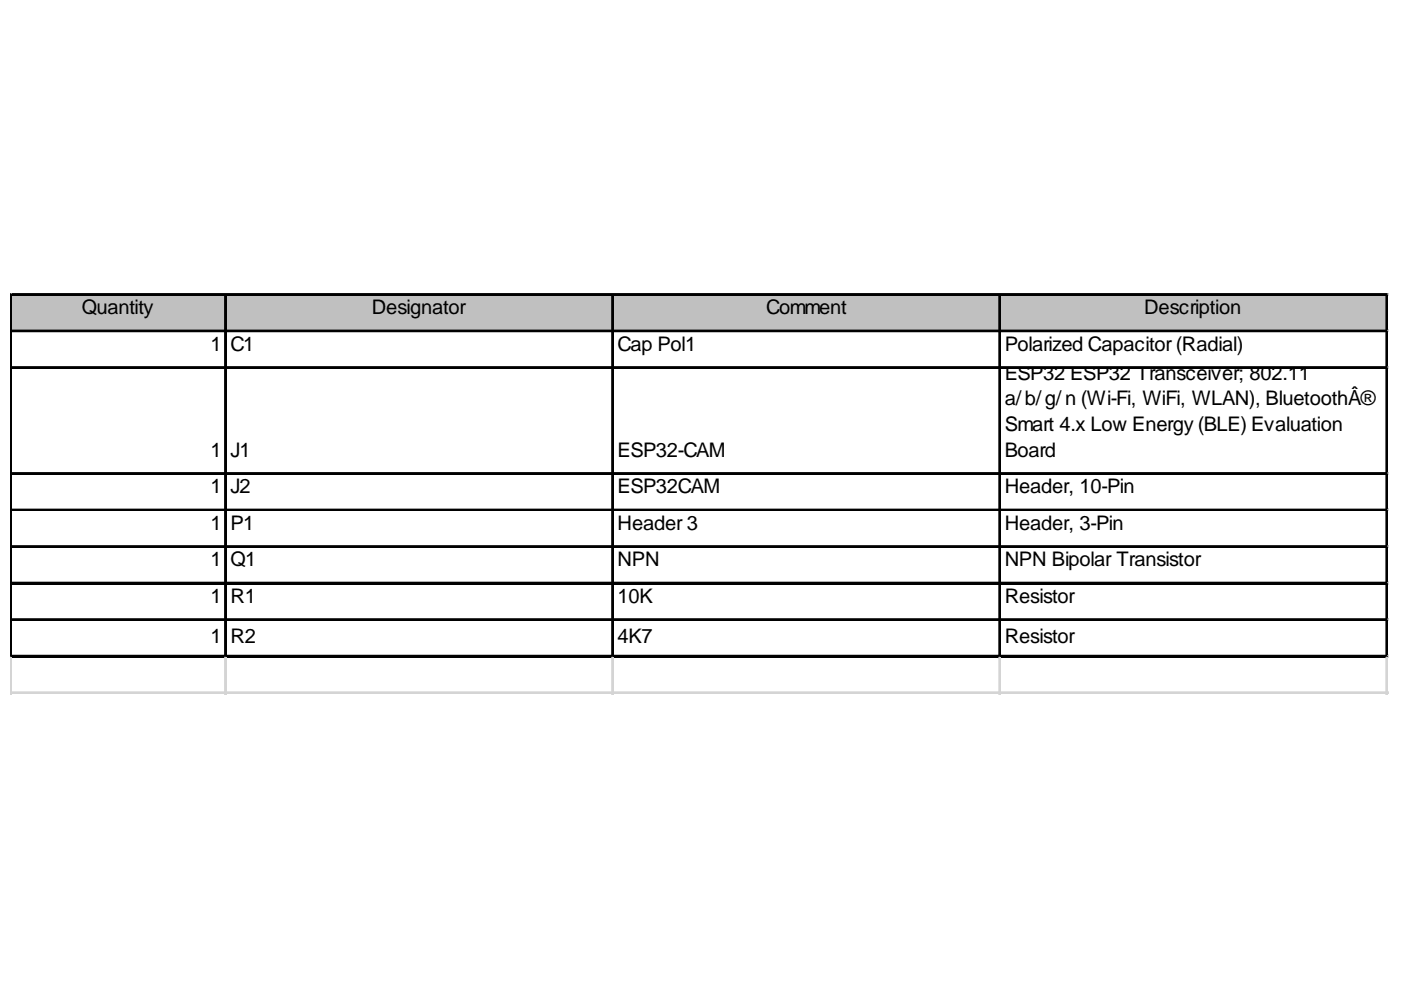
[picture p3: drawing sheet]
<svg xmlns="http://www.w3.org/2000/svg" width="297mm" height="210mm" viewBox="0 0 297 210" stroke-linecap="round" stroke-linejoin="round" font-family="sans-serif">
<defs><g id="words">
<g font-size="4.3">
<text x="17.4" y="66.6">Quantity</text>
<text x="78.8" y="66.6">Designator</text>
<text x="162.5" y="66.6">Comment</text>
<text x="242.6" y="66.6">Description</text>
<text x="44.6" y="74.3">1</text>
<text x="48.9" y="74.3">C1</text>
<text x="130.9" y="74.3">Cap Pol1</text>
<text x="213" y="74.3">Polarized Capacitor (Radial)</text>
<text x="213" y="80.5">ESP32 ESP32 Transceiver; 802.11</text>
<text x="213" y="86">a/b/g/n (Wi-Fi, WiFi, WLAN), BluetoothÂ®</text>
<text x="213" y="91.4">Smart 4.x Low Energy (BLE) Evaluation</text>
<text x="44.6" y="96.8">1</text>
<text x="48.9" y="96.8">J1</text>
<text x="130.9" y="96.8">ESP32-CAM</text>
<text x="213" y="96.8">Board</text>
<text x="44.6" y="104.6">1</text>
<text x="48.9" y="104.6">J2</text>
<text x="130.9" y="104.6">ESP32CAM</text>
<text x="213" y="104.6">Header, 10-Pin</text>
<text x="44.6" y="112.3">1</text>
<text x="48.9" y="112.3">P1</text>
<text x="130.9" y="112.3">Header 3</text>
<text x="213" y="112.3">Header, 3-Pin</text>
<text x="44.6" y="120">1</text>
<text x="48.9" y="120">Q1</text>
<text x="130.9" y="120">NPN</text>
<text x="213" y="120">NPN Bipolar Transistor</text>
<text x="44.6" y="127.8">1</text>
<text x="48.9" y="127.8">R1</text>
<text x="130.9" y="127.8">10K</text>
<text x="213" y="127.8">Resistor</text>
<text x="44.6" y="136.3">1</text>
<text x="48.9" y="136.3">R2</text>
<text x="130.9" y="136.3">4K7</text>
<text x="213" y="136.3">Resistor</text>
</g>
</g></defs>
<path d="M2.5 62.7h291.8v7.8h-291.8z" fill="#c0c0c0"/>
<g fill="none" stroke="#000" stroke-width=".39">
<path d="M2.2 62.3v77.1M2.4 62.3v77.1M2.6 62.3h291.7M2.6 62.5h291.7M2.6 70.1h291.7M2.6 70.3h291.7M2.6 77.8h291.7M2.6 78h291.7M47.7 62.7v76.7M47.9 62.7v76.7M129.8 62.7v76.7M130 62.7v76.7"/>
<path d="M211.9 62.7v76.7M212 62.7v76.7M293.9 62.7v76.7M294.1 62.7v76.7M2.6 100.3h291.7M2.6 100.5h291.7M2.6 108h291.7M2.6 108.2h291.7M2.6 115.8h291.7M2.6 116h291.7M2.6 123.5h291.7M2.6 123.7h291.7"/>
<path d="M2.6 131.3h291.7M2.6 131.5h291.7M2.6 139h291.7M2.6 139.2h291.7"/>
</g>
<path d="M294.3 62.3h.1M2.2 139.4v7.8M2.4 139.4v7.8M47.7 139.4v7.8M47.9 139.4v7.8M129.8 139.4v7.8M130 139.4v7.8M211.9 139.4v7.8M212 139.4v7.8M293.9 139.4v7.8M294.1 139.4v7.8" fill="none" stroke="#d4d4d4" stroke-width=".39"/>
<path d="M294.3 62.3l.1 .4z" fill="#d4d4d4"/>
<path d="M294.3 70.1h.1" fill="none" stroke="#d4d4d4" stroke-width=".39"/>
<path d="M294.3 70.1l.1 .4z" fill="#d4d4d4"/>
<path d="M294.3 77.8h.1" fill="none" stroke="#d4d4d4" stroke-width=".39"/>
<path d="M294.3 77.8l.1 .4z" fill="#d4d4d4"/>
<path d="M294.3 100.3h.1" fill="none" stroke="#d4d4d4" stroke-width=".39"/>
<path d="M294.3 100.3l.1 .4z" fill="#d4d4d4"/>
<path d="M294.3 108h.1" fill="none" stroke="#d4d4d4" stroke-width=".39"/>
<path d="M294.3 108l.1 .4z" fill="#d4d4d4"/>
<path d="M294.3 115.8h.1" fill="none" stroke="#d4d4d4" stroke-width=".39"/>
<path d="M294.3 115.8l.1 .4z" fill="#d4d4d4"/>
<path d="M294.3 123.5h.1" fill="none" stroke="#d4d4d4" stroke-width=".39"/>
<path d="M294.3 123.5l.1 .4z" fill="#d4d4d4"/>
<path d="M294.3 131.3h.1" fill="none" stroke="#d4d4d4" stroke-width=".39"/>
<path d="M294.3 131.3l.1 .4z" fill="#d4d4d4"/>
<path d="M294.3 139h.1" fill="none" stroke="#d4d4d4" stroke-width=".39"/>
<path d="M294.3 139l.1 .4z" fill="#d4d4d4"/>
<path d="M2.2 146.8h292.2M2.2 147h292.2" fill="none" stroke="#d4d4d4" stroke-width=".39"/>
<use href="#words"/>
</svg>
